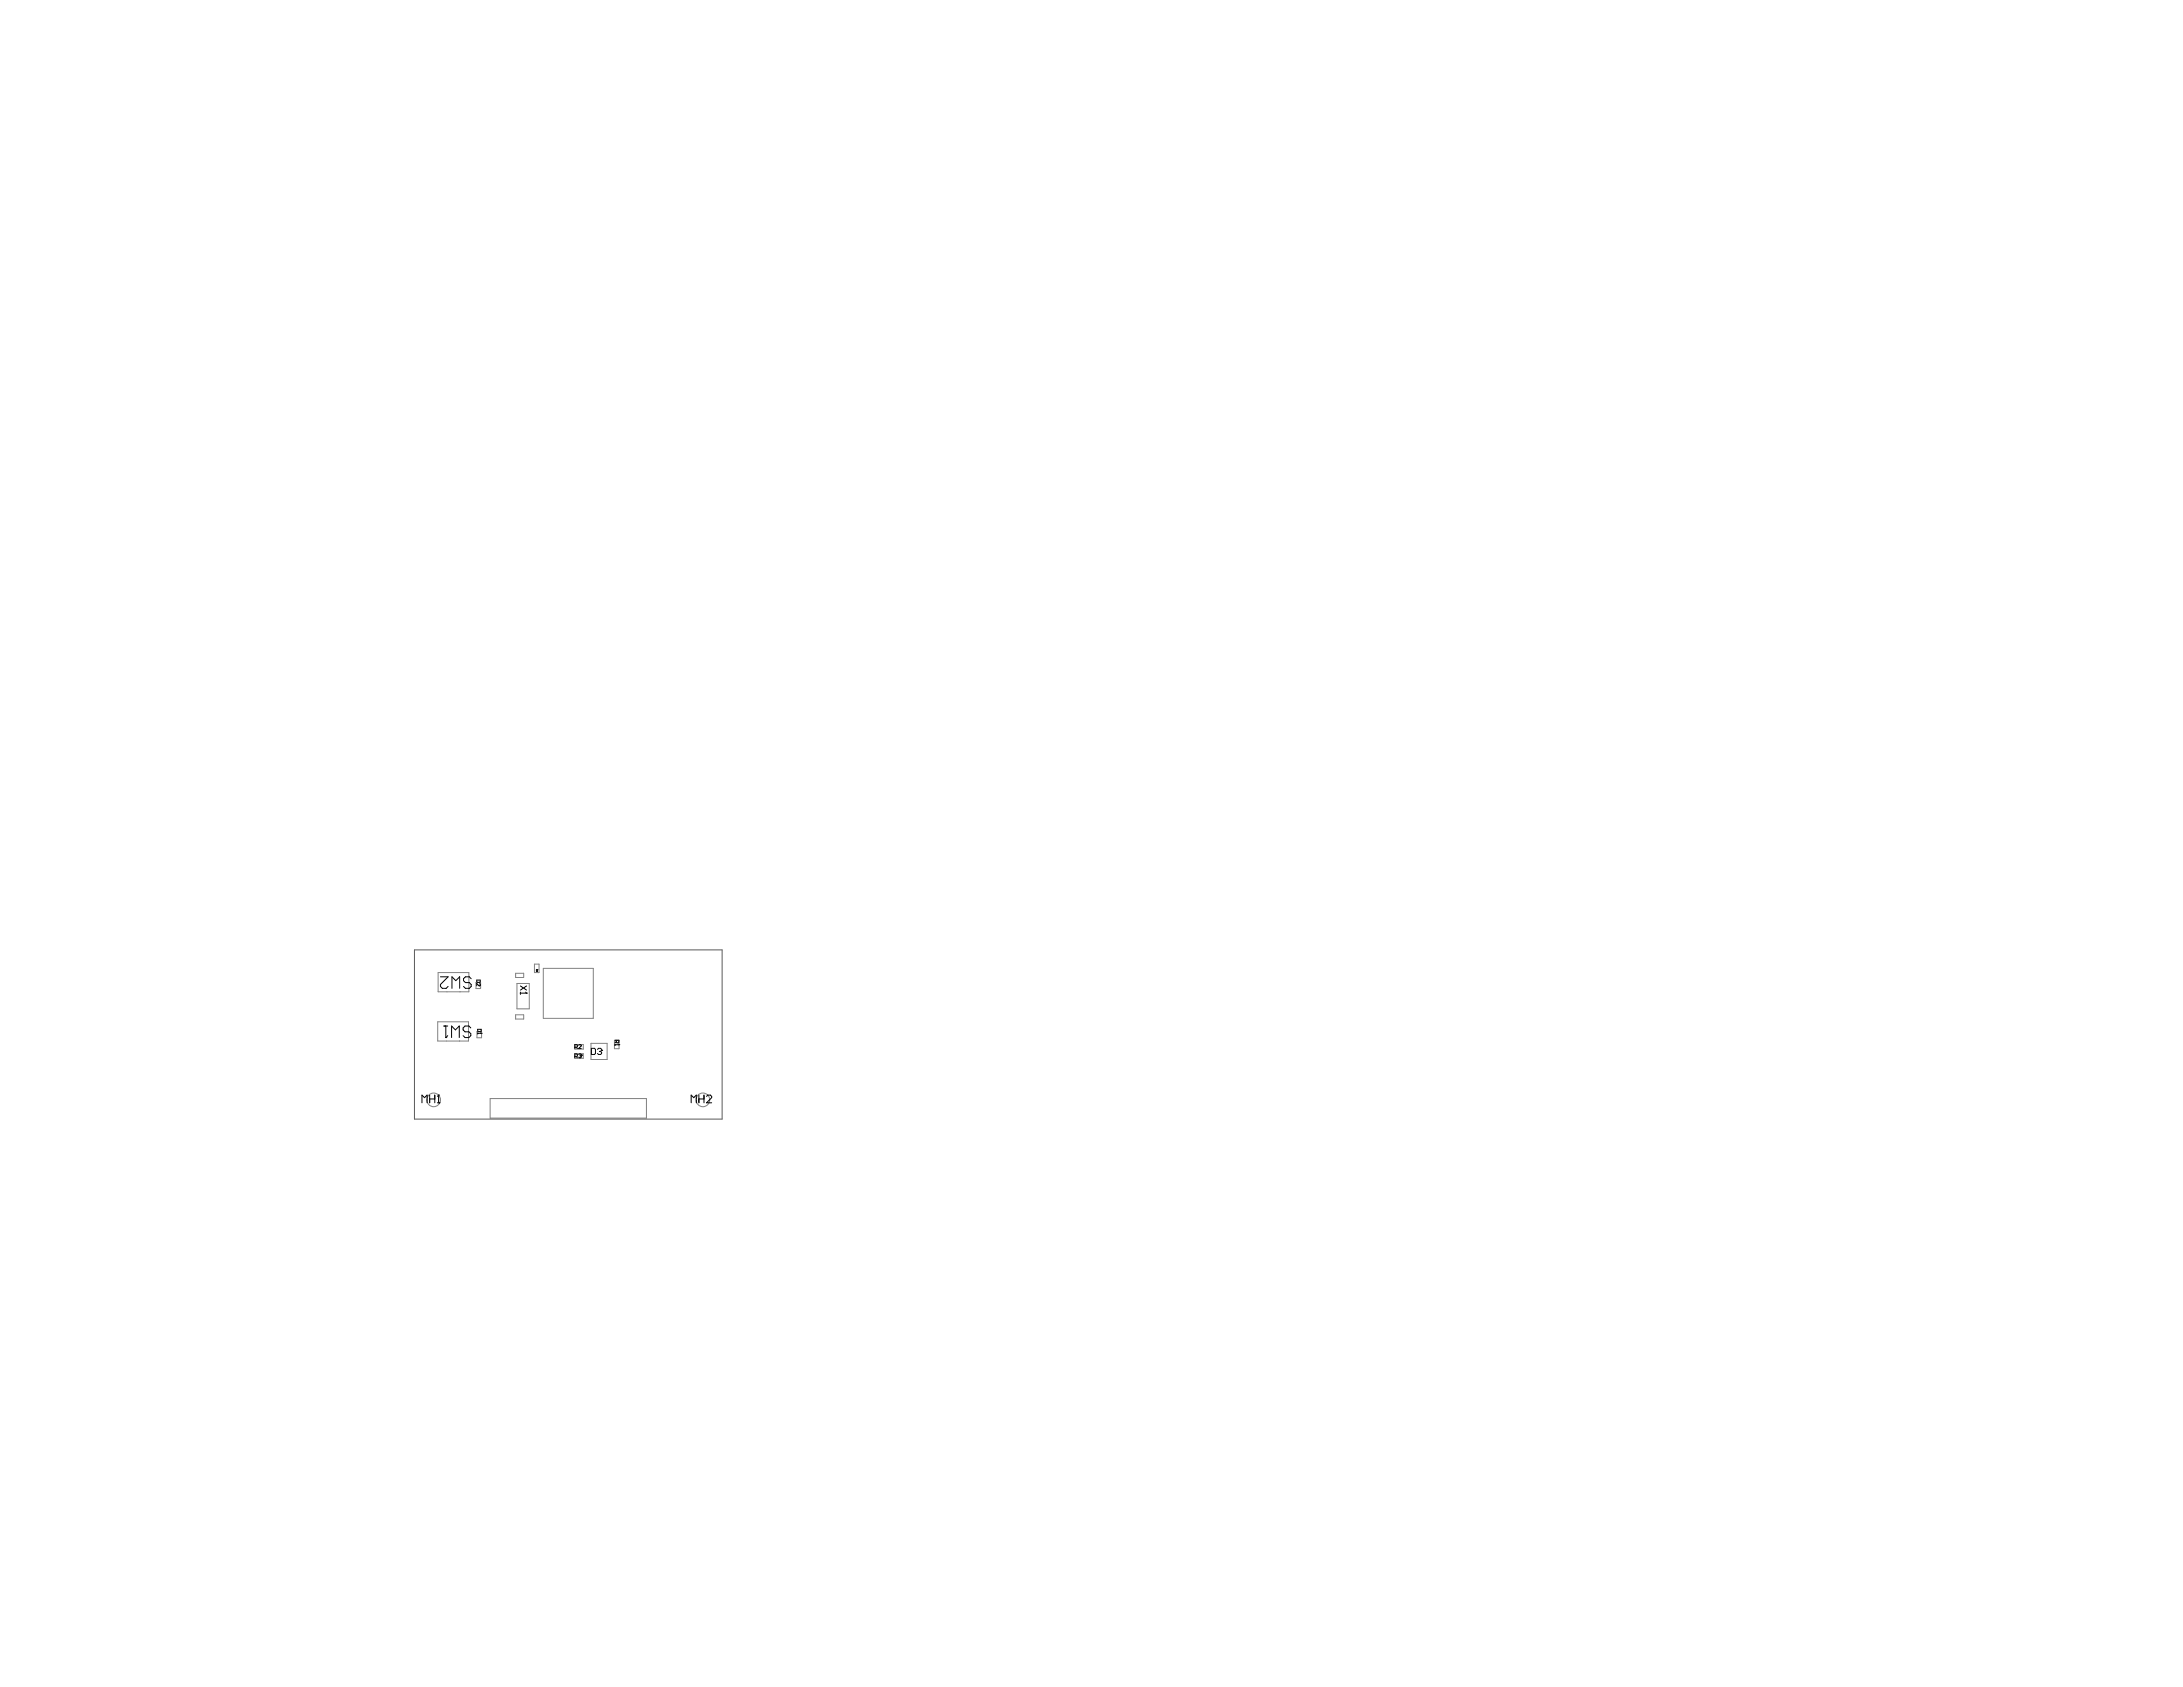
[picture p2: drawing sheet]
<svg xmlns="http://www.w3.org/2000/svg" width="279mm" height="216mm" viewBox="0 0 279 216" stroke-linecap="round" stroke-linejoin="round" font-family="sans-serif">
<g fill="none" stroke="#808080" stroke-width=".13">
<path d="M56 130.8h4v2.4h-4zM56.1 124.5h3.9v2.4h-3.9zM60.9 125.7h.6v.8h-.6zM61 132h.6v.8h-.6zM66 129.9h1v.5h-1zM66 124.6h1v.5h-1zM66.2 125.9h1.5v3.2h-1.5zM68.4 123.4h.6v1.1h-.6zM69.5 123.9h6.4v6.4h-6.4zM73.6 133.7h1.1v.6h-1.1zM73.6 134.9h1.1v.5h-1.1zM75.6 133.5h2.1v2.1h-2.1z"/>
<path d="M78.6 133.1h.6v1.1h-.6zM62.7 140.6h20v2.5h-20z"/>
<circle cx="55.5" cy="140.8" r=".88"/>
<circle cx="90" cy="140.8" r=".88"/>
</g>
<g fill="none" stroke="#000" stroke-width=".13">
<path d="M56.4 125h1l-1 1v.2l.2 .3h.5l.3-.3M56.8 131.3h.5M57.1 132.8h.1M57.1 131.3v1.5M57.3 132.5l-.2 .3M57.8 132.8v-1.5l.5 .5 .5-.5v1.5M57.8 126.5v-1.5l.5 .5 .5-.5v1.5M60.3 131.6l-.3-.3h-.5l-.2 .3v.2l.2 .2h.5l.3 .3v.2l-.3 .3h-.5l-.2-.3M60.3 125.3l-.2-.3h-.5l-.3 .3v.2l.3 .2h.5l.2 .3v.2l-.2 .3h-.5l-.3-.3M61 125.4h.5v.3h-.4zM61.1 131.7h.5v.3h-.4zM61.1 132.2v.1"/>
<path d="M61.1 132.2h.5M61.4 125.9h.1l-.1 .3-.4-.3v.3M61.5 132.2h.1M61.6 132.2h.1M66.6 126.2l.8 .5M66.6 127v.2M66.6 127.1h.8M67.3 127l.1 .1M67.4 127.1h.1M67.4 126.2l-.8 .5M68.7 124.2v.1h.1v-.1M68.7 124.1h.1"/>
<path d="M68.7 124.1v.1M68.8 124.1v.1M73.6 134h.2l.1-.2-.3-.1v.5M73.6 135.2h.2l.1-.2-.3-.1v.5M73.7 135.2l.2 .2M73.7 134l.2 .2M74.1 135l.2-.1 .1 .1M74.1 133.8v-.1l.3 .1-.3 .4h.3M74.2 135.1h.1M74.3 135.1l.1 .1-.1 .2-.2-.1M74.4 135h.1M74.4 135l-.1 .1"/>
<path d="M75.7 134.2h.4l.1 .1v.5l-.1 .2h-.4zM76.5 134.3l.1-.1h.3l.1 .2M76.7 134.6h.2M76.9 134.6l.1 .1-.1 .3h-.3l-.1-.2M77 134.4h.1M77 134.4l-.1 .2M78.7 133.1h.5v.3l-.2 .1-.1-.4M78.7 133.6v.2M78.7 133.7h.5M78.9 133.3l-.2 .2M79.1 133.6l.1 .1M79.2 133.7h.1"/>
<path d="M54 141.1v-.9l.3 .3 .4-.3v.9M55 140.6h.6M55 140.2v.9M55.6 140.2v.9M56 141.1h.3M56.1 140.2h.1M56.1 140.2v.9M56.1 140.2l-.1 .1M88.5 141.1v-.9l.3 .3 .3-.3v.9M89.4 140.2v.9M89.4 140.6h.7M90.1 140.2v.9"/>
<path d="M90.4 140.3l.2-.1h.3l.2 .1v.2l-.7 .6h.7"/>
</g>
<path d="M53 121.6h39.4v21.6h-39.4z" fill="none" stroke="#5a5a5a" stroke-width=".13"/>
</svg>
